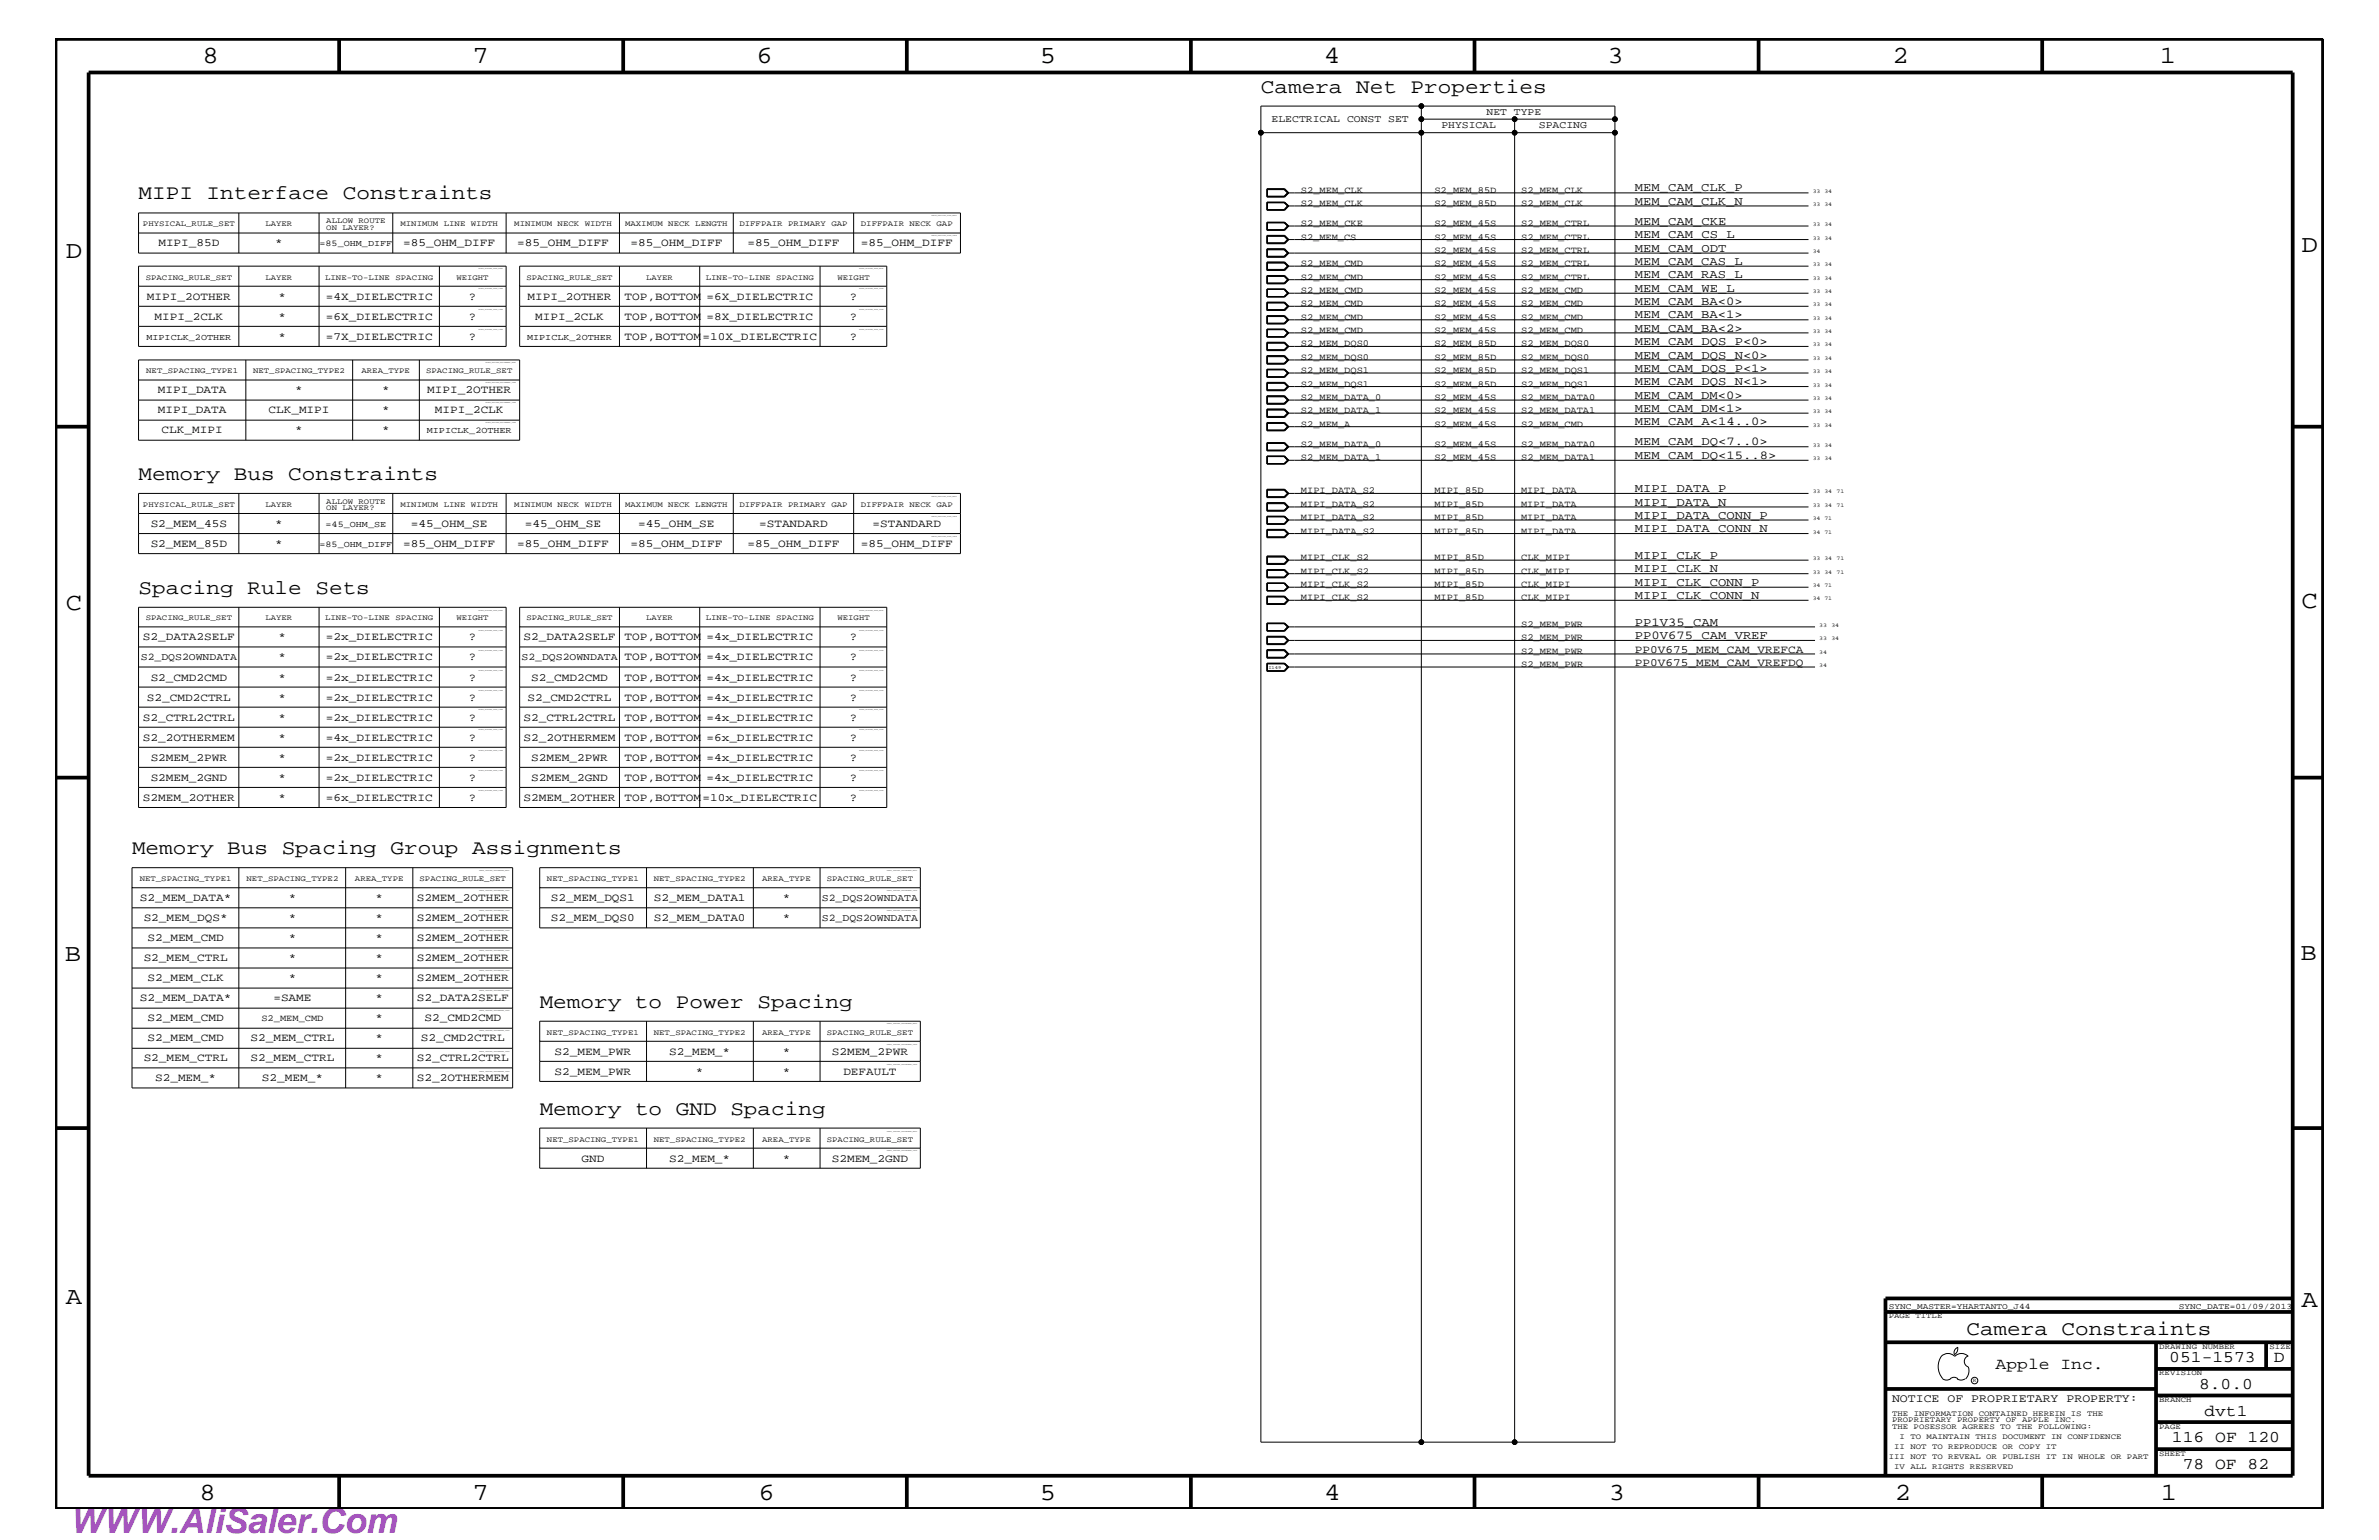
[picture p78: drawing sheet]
<svg xmlns="http://www.w3.org/2000/svg" width="432mm" height="279mm" viewBox="0 0 432 279" stroke-linecap="round" stroke-linejoin="round" font-family="sans-serif">
<defs><g id="words">
<text font-size="6.3" fill="#bd42e3" x="12.7" y="278.1">WWW.AliSaler.Com</text>
<g font-size="4.5">
<text x="36.7" y="11.5">8</text>
<text x="85.8" y="11.5">7</text>
<text x="137.3" y="11.5">6</text>
<text x="188.7" y="11.5">5</text>
<text x="240.3" y="11.5">4</text>
<text x="291.8" y="11.5">3</text>
<text x="343.5" y="11.5">2</text>
<text x="392" y="11.5">1</text>
<text x="11.9" y="46.8">D</text>
<text x="417.7" y="45.7">D</text>
<text x="11.9" y="110.6">C</text>
<text x="417.7" y="110.4">C</text>
<text x="11.8" y="174.3">B</text>
<text x="417.6" y="174.2">B</text>
<text x="11.9" y="236.7">A</text>
<text x="417.7" y="237.1">A</text>
<text x="36.2" y="272.1">8</text>
<text x="85.8" y="272.1">7</text>
<text x="137.7" y="272.1">6</text>
<text x="188.7" y="272.1">5</text>
<text x="240.4" y="272.1">4</text>
<text x="292" y="272.1">3</text>
<text x="343.9" y="272.1">2</text>
<text x="392.2" y="272.1">1</text>
</g>
<g font-size="3.7">
<text x="228.9" y="16.8">Camera Net Properties</text>
<text x="25.1" y="36.2">MIPI Interface Constraints</text>
<text x="25.1" y="87.1">Memory Bus Constraints</text>
<text x="25.1" y="107.7">Spacing Rule Sets</text>
<text x="24" y="155">Memory Bus Spacing Group Assignments</text>
<text x="98" y="182.9">Memory to Power Spacing</text>
<text x="98" y="202.3">Memory to GND Spacing</text>
<text x="356.9" y="242.3">Camera Constraints</text>
</g>
<g font-size="3">
<text x="362.2" y="248.4">Apple Inc.</text>
<text x="393.7" y="247.1">051-1573</text>
<text x="399.2" y="252">8.0.0</text>
<text x="412.7" y="247.1">D</text>
<text x="400.1" y="256.8">dvt1</text>
<text x="394.2" y="261.6">116 OF 120</text>
<text x="396.2" y="266.6">78 OF 82</text>
</g>
<g font-size="2.2">
<text x="296.8" y="34.7">MEM_CAM_CLK_P</text>
<text x="296.8" y="37.2">MEM_CAM_CLK_N</text>
<text x="296.8" y="40.8">MEM_CAM_CKE</text>
<text x="296.8" y="43.2">MEM_CAM_CS_L</text>
<text x="296.8" y="45.7">MEM_CAM_ODT</text>
<text x="296.8" y="52.9">MEM_CAM_WE_L</text>
<text x="296.8" y="50.5">MEM_CAM_RAS_L</text>
<text x="296.8" y="48">MEM_CAM_CAS_L</text>
<text x="296.8" y="55.3">MEM_CAM_BA&lt;0&gt;</text>
<text x="296.8" y="57.8">MEM_CAM_BA&lt;1&gt;</text>
<text x="296.8" y="60.2">MEM_CAM_BA&lt;2&gt;</text>
<text x="296.8" y="62.6">MEM_CAM_DQS_P&lt;0&gt;</text>
<text x="296.8" y="65.1">MEM_CAM_DQS_N&lt;0&gt;</text>
<text x="296.8" y="67.5">MEM_CAM_DQS_P&lt;1&gt;</text>
<text x="296.8" y="69.9">MEM_CAM_DQS_N&lt;1&gt;</text>
<text x="296.8" y="72.3">MEM_CAM_DM&lt;0&gt;</text>
<text x="296.8" y="74.7">MEM_CAM_DM&lt;1&gt;</text>
<text x="296.8" y="77.2">MEM_CAM_A&lt;14..0&gt;</text>
<text x="296.8" y="80.8">MEM_CAM_DQ&lt;7..0&gt;</text>
<text x="296.8" y="83.3">MEM_CAM_DQ&lt;15..8&gt;</text>
<text x="296.8" y="89.3">MIPI_DATA_P</text>
<text x="296.8" y="94.2">MIPI_DATA_CONN_P</text>
<text x="296.8" y="91.7">MIPI_DATA_N</text>
<text x="296.8" y="101.4">MIPI_CLK_P</text>
<text x="296.8" y="96.5">MIPI_DATA_CONN_N</text>
<text x="296.8" y="103.8">MIPI_CLK_N</text>
<text x="296.8" y="106.3">MIPI_CLK_CONN_P</text>
<text x="296.8" y="108.7">MIPI_CLK_CONN_N</text>
<text x="296.8" y="113.6">PP1V35_CAM</text>
<text x="296.8" y="115.9">PP0V675_CAM_VREF</text>
</g>
<text font-size="2.1" x="343.4" y="254.4">NOTICE OF PROPRIETARY PROPERTY:</text>
<g font-size="2">
<text x="28.7" y="44.6">MIPI_85D</text>
<text x="50" y="44.6">*</text>
<text x="73.2" y="44.6">=85_OHM_DIFF</text>
<text x="93.9" y="44.6">=85_OHM_DIFF</text>
<text x="114.4" y="44.6">=85_OHM_DIFF</text>
<text x="135.7" y="44.6">=85_OHM_DIFF</text>
<text x="156.3" y="44.6">=85_OHM_DIFF</text>
<text x="26.7" y="54.4">MIPI_2OTHER</text>
<text x="28.1" y="58">MIPI_2CLK</text>
<text x="50.5" y="54.4">*</text>
<text x="50.5" y="58">*</text>
<text x="59.1" y="54.4">=4X_DIELECTRIC</text>
<text x="59.1" y="58">=6X_DIELECTRIC</text>
<text x="85.1" y="54.4">?</text>
<text x="85.1" y="58">?</text>
<text x="95.8" y="54.4">MIPI_2OTHER</text>
<text x="97.2" y="58">MIPI_2CLK</text>
<text x="113.4" y="58">TOP,BOTTOM</text>
<text x="113.4" y="54.4">TOP,BOTTOM</text>
<text x="128.2" y="58">=8X_DIELECTRIC</text>
<text x="128.2" y="54.4">=6X_DIELECTRIC</text>
<text x="154.3" y="58">?</text>
<text x="154.3" y="54.4">?</text>
<text x="50.5" y="61.7">*</text>
<text x="59.1" y="61.7">=7X_DIELECTRIC</text>
<text x="85.1" y="61.7">?</text>
<text x="113.4" y="61.7">TOP,BOTTOM</text>
<text x="127.5" y="61.7">=10X_DIELECTRIC</text>
<text x="154.3" y="61.7">?</text>
<text x="28.7" y="71.3">MIPI_DATA</text>
<text x="53.6" y="71.3">*</text>
<text x="69.3" y="71.3">*</text>
<text x="77.6" y="71.3">MIPI_2OTHER</text>
<text x="28.7" y="75">MIPI_DATA</text>
<text x="48.7" y="75">CLK_MIPI</text>
<text x="69.3" y="75">*</text>
<text x="79" y="75">MIPI_2CLK</text>
<text x="29.3" y="78.6">CLK_MIPI</text>
<text x="53.6" y="78.6">*</text>
<text x="69.3" y="78.6">*</text>
<text x="27.3" y="95.6">S2_MEM_45S</text>
<text x="50" y="95.6">*</text>
<text x="74.6" y="95.6">=45_OHM_SE</text>
<text x="95.2" y="95.6">=45_OHM_SE</text>
<text x="115.8" y="95.6">=45_OHM_SE</text>
<text x="137.8" y="95.6">=STANDARD</text>
<text x="158.4" y="95.6">=STANDARD</text>
<text x="27.3" y="99.3">S2_MEM_85D</text>
<text x="50" y="99.3">*</text>
<text x="73.2" y="99.3">=85_OHM_DIFF</text>
<text x="93.9" y="99.3">=85_OHM_DIFF</text>
<text x="114.4" y="99.3">=85_OHM_DIFF</text>
<text x="135.7" y="99.3">=85_OHM_DIFF</text>
<text x="156.3" y="99.3">=85_OHM_DIFF</text>
<text x="26" y="116.2">S2_DATA2SELF</text>
<text x="50.5" y="119.8">*</text>
<text x="50.5" y="116.2">*</text>
<text x="59.1" y="119.8">=2x_DIELECTRIC</text>
<text x="59.1" y="116.2">=2x_DIELECTRIC</text>
<text x="85.1" y="119.8">?</text>
<text x="85.1" y="116.2">?</text>
<text x="95" y="116.2">S2_DATA2SELF</text>
<text x="113.4" y="116.2">TOP,BOTTOM</text>
<text x="113.4" y="119.8">TOP,BOTTOM</text>
<text x="128.2" y="116.2">=4x_DIELECTRIC</text>
<text x="128.2" y="119.8">=4x_DIELECTRIC</text>
<text x="154.3" y="116.2">?</text>
<text x="154.3" y="119.8">?</text>
<text x="296.8" y="118.4">PP0V675_MEM_CAM_VREFCA</text>
<text x="27.3" y="123.5">S2_CMD2CMD</text>
<text x="50.5" y="123.5">*</text>
<text x="59.1" y="123.5">=2x_DIELECTRIC</text>
<text x="85.1" y="123.5">?</text>
<text x="96.4" y="123.5">S2_CMD2CMD</text>
<text x="113.4" y="123.5">TOP,BOTTOM</text>
<text x="128.2" y="123.5">=4x_DIELECTRIC</text>
<text x="154.3" y="123.5">?</text>
<text x="296.8" y="120.8">PP0V675_MEM_CAM_VREFDQ</text>
<text x="26" y="130.8">S2_CTRL2CTRL</text>
<text x="26.7" y="127.1">S2_CMD2CTRL</text>
<text x="50.5" y="127.1">*</text>
<text x="50.5" y="130.8">*</text>
<text x="59.1" y="127.1">=2x_DIELECTRIC</text>
<text x="59.1" y="130.8">=2x_DIELECTRIC</text>
<text x="85.1" y="127.1">?</text>
<text x="85.1" y="130.8">?</text>
<text x="95" y="130.8">S2_CTRL2CTRL</text>
<text x="95.8" y="127.1">S2_CMD2CTRL</text>
<text x="113.4" y="127.1">TOP,BOTTOM</text>
<text x="113.4" y="130.8">TOP,BOTTOM</text>
<text x="128.2" y="127.1">=4x_DIELECTRIC</text>
<text x="128.2" y="130.8">=4x_DIELECTRIC</text>
<text x="154.3" y="127.1">?</text>
<text x="154.3" y="130.8">?</text>
<text x="26" y="134.4">S2_2OTHERMEM</text>
<text x="50.5" y="134.4">*</text>
<text x="59.1" y="134.4">=4x_DIELECTRIC</text>
<text x="85.1" y="134.4">?</text>
<text x="95" y="134.4">S2_2OTHERMEM</text>
<text x="113.4" y="134.4">TOP,BOTTOM</text>
<text x="128.2" y="134.4">=6x_DIELECTRIC</text>
<text x="154.3" y="134.4">?</text>
<text x="27.3" y="138">S2MEM_2PWR</text>
<text x="27.3" y="141.7">S2MEM_2GND</text>
<text x="50.5" y="138">*</text>
<text x="50.5" y="141.7">*</text>
<text x="59.1" y="138">=2x_DIELECTRIC</text>
<text x="59.1" y="141.7">=2x_DIELECTRIC</text>
<text x="85.1" y="138">?</text>
<text x="85.1" y="141.7">?</text>
<text x="96.4" y="138">S2MEM_2PWR</text>
<text x="96.4" y="141.7">S2MEM_2GND</text>
<text x="113.4" y="138">TOP,BOTTOM</text>
<text x="113.4" y="141.7">TOP,BOTTOM</text>
<text x="128.2" y="138">=4x_DIELECTRIC</text>
<text x="128.2" y="141.7">=4x_DIELECTRIC</text>
<text x="154.3" y="138">?</text>
<text x="154.3" y="141.7">?</text>
<text x="26" y="145.3">S2MEM_2OTHER</text>
<text x="50.5" y="145.3">*</text>
<text x="59.1" y="145.3">=6x_DIELECTRIC</text>
<text x="85.1" y="145.3">?</text>
<text x="95" y="145.3">S2MEM_2OTHER</text>
<text x="113.4" y="145.3">TOP,BOTTOM=10x_DIELECTRIC</text>
<text x="154.3" y="145.3">?</text>
<text x="25.4" y="163.5">S2_MEM_DATA*</text>
<text x="26.1" y="167.1">S2_MEM_DQS*</text>
<text x="52.4" y="167.1">*</text>
<text x="52.4" y="163.5">*</text>
<text x="68.2" y="167.1">*</text>
<text x="68.2" y="163.5">*</text>
<text x="75.6" y="167.1">S2MEM_2OTHER</text>
<text x="75.6" y="163.5">S2MEM_2OTHER</text>
<text x="100" y="167.1">S2_MEM_DQS0</text>
<text x="100" y="163.5">S2_MEM_DQS1</text>
<text x="118.7" y="167.1">S2_MEM_DATA0</text>
<text x="118.7" y="163.5">S2_MEM_DATA1</text>
<text x="142.1" y="167.1">*</text>
<text x="142.1" y="163.5">*</text>
<text x="26.8" y="170.7">S2_MEM_CMD</text>
<text x="52.4" y="170.7">*</text>
<text x="68.2" y="170.7">*</text>
<text x="75.6" y="170.7">S2MEM_2OTHER</text>
<text x="26.1" y="174.4">S2_MEM_CTRL</text>
<text x="26.8" y="178">S2_MEM_CLK</text>
<text x="52.4" y="174.4">*</text>
<text x="52.4" y="178">*</text>
<text x="68.2" y="174.4">*</text>
<text x="68.2" y="178">*</text>
<text x="75.6" y="174.4">S2MEM_2OTHER</text>
<text x="75.6" y="178">S2MEM_2OTHER</text>
<text x="25.4" y="181.6">S2_MEM_DATA*</text>
<text x="26.8" y="185.3">S2_MEM_CMD</text>
<text x="49.6" y="181.6">=SAME</text>
<text x="68.2" y="181.6">*</text>
<text x="68.2" y="185.3">*</text>
<text x="75.6" y="181.6">S2_DATA2SELF</text>
<text x="77" y="185.3">S2_CMD2CMD</text>
<text x="26.8" y="188.9">S2_MEM_CMD</text>
<text x="45.5" y="188.9">S2_MEM_CTRL</text>
<text x="68.2" y="188.9">*</text>
<text x="76.4" y="188.9">S2_CMD2CTRL</text>
<text x="100.7" y="191.4">S2_MEM_PWR</text>
<text x="121.5" y="191.4">S2_MEM_*</text>
<text x="142.1" y="191.4">*</text>
<text x="151" y="191.4">S2MEM_2PWR</text>
<text x="26.1" y="192.6">S2_MEM_CTRL</text>
<text x="28.2" y="196.2">S2_MEM_*</text>
<text x="45.5" y="192.6">S2_MEM_CTRL</text>
<text x="47.5" y="196.2">S2_MEM_*</text>
<text x="68.2" y="192.6">*</text>
<text x="68.2" y="196.2">*</text>
<text x="75.6" y="192.6">S2_CTRL2CTRL</text>
<text x="75.6" y="196.2">S2_2OTHERMEM</text>
<text x="100.7" y="195">S2_MEM_PWR</text>
<text x="126.3" y="195">*</text>
<text x="142.1" y="195">*</text>
<text x="153.1" y="195">DEFAULT</text>
<text x="105.5" y="210.8">GND</text>
<text x="121.5" y="210.8">S2_MEM_*</text>
<text x="142.1" y="210.8">*</text>
<text x="151" y="210.8">S2MEM_2GND</text>
</g>
<g font-size="1.9">
<text x="230.8" y="22.1">ELECTRICAL CONST SET</text>
<text x="261.6" y="23.3">PHYSICAL</text>
<text x="269.8" y="20.9">NET TYPE</text>
<text x="279.3" y="23.3">SPACING</text>
<text x="25.6" y="119.8">S2_DQS2OWNDATA</text>
<text x="94.7" y="119.8">S2_DQS2OWNDATA</text>
<text x="149.2" y="167.1">S2_DQS2OWNDATA</text>
<text x="149.2" y="163.5">S2_DQS2OWNDATA</text>
</g>
<g font-size="1.7">
<text x="236.1" y="35">S2_MEM_CLK</text>
<text x="260.3" y="35">S2_MEM_85D</text>
<text x="276.1" y="35">S2_MEM_CLK</text>
<text x="236.1" y="41">S2_MEM_CKE</text>
<text x="236.1" y="37.4">S2_MEM_CLK</text>
<text x="260.3" y="37.4">S2_MEM_85D</text>
<text x="260.3" y="41">S2_MEM_45S</text>
<text x="276.1" y="37.4">S2_MEM_CLK</text>
<text x="276.1" y="41">S2_MEM_CTRL</text>
<text x="236.1" y="43.5">S2_MEM_CS</text>
<text x="260.3" y="43.5">S2_MEM_45S</text>
<text x="260.3" y="45.9">S2_MEM_45S</text>
<text x="276.1" y="43.5">S2_MEM_CTRL</text>
<text x="276.1" y="45.9">S2_MEM_CTRL</text>
<text x="236.1" y="53.2">S2_MEM_CMD</text>
<text x="236.1" y="50.7">S2_MEM_CMD</text>
<text x="236.1" y="48.3">S2_MEM_CMD</text>
<text x="260.3" y="53.2">S2_MEM_45S</text>
<text x="260.3" y="50.7">S2_MEM_45S</text>
<text x="260.3" y="48.3">S2_MEM_45S</text>
<text x="276.1" y="53.2">S2_MEM_CMD</text>
<text x="276.1" y="50.7">S2_MEM_CTRL</text>
<text x="276.1" y="48.3">S2_MEM_CTRL</text>
<text x="236.1" y="55.6">S2_MEM_CMD</text>
<text x="236.1" y="58">S2_MEM_CMD</text>
<text x="260.3" y="55.6">S2_MEM_45S</text>
<text x="260.3" y="58">S2_MEM_45S</text>
<text x="276.1" y="55.6">S2_MEM_CMD</text>
<text x="276.1" y="58">S2_MEM_CMD</text>
<text x="236.1" y="60.4">S2_MEM_CMD</text>
<text x="236.1" y="62.9">S2_MEM_DQS0</text>
<text x="236.1" y="65.3">S2_MEM_DQS0</text>
<text x="260.3" y="60.4">S2_MEM_45S</text>
<text x="260.3" y="62.9">S2_MEM_85D</text>
<text x="260.3" y="65.3">S2_MEM_85D</text>
<text x="276.1" y="60.4">S2_MEM_CMD</text>
<text x="276.1" y="65.3">S2_MEM_DQS0</text>
<text x="276.1" y="62.9">S2_MEM_DQS0</text>
<text x="236.1" y="67.7">S2_MEM_DQS1</text>
<text x="236.1" y="70.1">S2_MEM_DQS1</text>
<text x="260.3" y="67.7">S2_MEM_85D</text>
<text x="260.3" y="70.1">S2_MEM_85D</text>
<text x="276.1" y="67.7">S2_MEM_DQS1</text>
<text x="276.1" y="70.1">S2_MEM_DQS1</text>
<text x="236.1" y="72.6">S2_MEM_DATA_0</text>
<text x="236.1" y="75">S2_MEM_DATA_1</text>
<text x="236.1" y="77.4">S2_MEM_A</text>
<text x="260.3" y="77.4">S2_MEM_45S</text>
<text x="260.3" y="72.6">S2_MEM_45S</text>
<text x="260.3" y="75">S2_MEM_45S</text>
<text x="276.1" y="72.6">S2_MEM_DATA0</text>
<text x="276.1" y="75">S2_MEM_DATA1</text>
<text x="276.1" y="77.4">S2_MEM_CMD</text>
<text x="236.1" y="81.1">S2_MEM_DATA_0</text>
<text x="236.1" y="83.5">S2_MEM_DATA_1</text>
<text x="260.3" y="81.1">S2_MEM_45S</text>
<text x="260.3" y="83.5">S2_MEM_45S</text>
<text x="276.1" y="81.1">S2_MEM_DATA0</text>
<text x="276.1" y="83.5">S2_MEM_DATA1</text>
<text x="236.1" y="89.5">MIPI_DATA_S2</text>
<text x="260.3" y="89.5">MIPI_85D</text>
<text x="276.1" y="89.5">MIPI_DATA</text>
<text x="236.1" y="94.3">MIPI_DATA_S2</text>
<text x="236.1" y="92">MIPI_DATA_S2</text>
<text x="260.3" y="92">MIPI_85D</text>
<text x="260.3" y="94.3">MIPI_85D</text>
<text x="276.1" y="94.3">MIPI_DATA</text>
<text x="276.1" y="92">MIPI_DATA</text>
<text x="236.1" y="101.6">MIPI_CLK_S2</text>
<text x="236.1" y="96.8">MIPI_DATA_S2</text>
<text x="260.3" y="96.8">MIPI_85D</text>
<text x="260.4" y="101.6">MIPI_85D</text>
<text x="276.1" y="101.6">CLK_MIPI</text>
<text x="276.1" y="96.8">MIPI_DATA</text>
<text x="236.1" y="104.1">MIPI_CLK_S2</text>
<text x="236.1" y="106.5">MIPI_CLK_S2</text>
<text x="260.4" y="104.1">MIPI_85D</text>
<text x="260.4" y="106.5">MIPI_85D</text>
<text x="276.1" y="104.1">CLK_MIPI</text>
<text x="276.1" y="106.5">CLK_MIPI</text>
<text x="236.1" y="108.9">MIPI_CLK_S2</text>
<text x="260.4" y="108.9">MIPI_85D</text>
<text x="276.1" y="108.9">CLK_MIPI</text>
<text x="276.1" y="113.7">S2_MEM_PWR</text>
<text x="276.1" y="116.2">S2_MEM_PWR</text>
<text x="276.1" y="118.6">S2_MEM_PWR</text>
<text x="276.1" y="121">S2_MEM_PWR</text>
<text x="47.5" y="185.3">S2_MEM_CMD</text>
</g>
<g font-size="1.6">
<text x="58" y="44.6">=85_OHM_DIFF</text>
<text x="26.6" y="61.7">MIPICLK_2OTHER</text>
<text x="95.7" y="61.7">MIPICLK_2OTHER</text>
<text x="77.5" y="78.6">MIPICLK_2OTHER</text>
<text x="59.1" y="95.6">=45_OHM_SE</text>
<text x="58" y="99.3">=85_OHM_DIFF</text>
</g>
<g font-size="1.5">
<text x="342.8" y="237.4">SYNC_MASTER=YHARTANTO_J44</text>
<text x="395.5" y="237.4">SYNC_DATE=01/09/2013</text>
</g>
<g font-size="1.4">
<text x="25.9" y="41">PHYSICAL_RULE_SET</text>
<text x="48.2" y="41">LAYER</text>
<text x="59.2" y="40.4">ALLOW ROUTE</text>
<text x="59.2" y="41.7">ON LAYER?</text>
<text x="72.7" y="41">MINIMUM LINE WIDTH</text>
<text x="93.3" y="41">MINIMUM NECK WIDTH</text>
<text x="113.5" y="41">MAXIMUM NECK LENGTH</text>
<text x="134.2" y="41">DIFFPAIR PRIMARY GAP</text>
<text x="156.3" y="41">DIFFPAIR NECK GAP</text>
<text x="26.5" y="50.7">SPACING_RULE_SET</text>
<text x="48.2" y="50.7">LAYER</text>
<text x="59" y="50.7">LINE-TO-LINE SPACING</text>
<text x="82.8" y="50.7">WEIGHT</text>
<text x="95.5" y="50.7">SPACING_RULE_SET</text>
<text x="117.3" y="50.7">LAYER</text>
<text x="128.1" y="50.7">LINE-TO-LINE SPACING</text>
<text x="152" y="50.7">WEIGHT</text>
<text x="26.5" y="67.7">NET_SPACING_TYPE1</text>
<text x="45.9" y="67.7">NET_SPACING_TYPE2</text>
<text x="65.6" y="67.7">AREA_TYPE</text>
<text x="77.3" y="67.7">SPACING_RULE_SET</text>
<text x="25.9" y="92">PHYSICAL_RULE_SET</text>
<text x="48.2" y="92">LAYER</text>
<text x="59.2" y="91.4">ALLOW ROUTE</text>
<text x="59.2" y="92.6">ON LAYER?</text>
<text x="72.7" y="92">MINIMUM LINE WIDTH</text>
<text x="93.3" y="92">MINIMUM NECK WIDTH</text>
<text x="113.5" y="92">MAXIMUM NECK LENGTH</text>
<text x="134.2" y="92">DIFFPAIR PRIMARY GAP</text>
<text x="156.3" y="92">DIFFPAIR NECK GAP</text>
<text x="26.5" y="112.6">SPACING_RULE_SET</text>
<text x="48.2" y="112.6">LAYER</text>
<text x="59" y="112.6">LINE-TO-LINE SPACING</text>
<text x="82.8" y="112.6">WEIGHT</text>
<text x="95.5" y="112.6">SPACING_RULE_SET</text>
<text x="117.3" y="112.6">LAYER</text>
<text x="128.1" y="112.6">LINE-TO-LINE SPACING</text>
<text x="152" y="112.6">WEIGHT</text>
<text x="25.4" y="159.9">NET_SPACING_TYPE1</text>
<text x="44.7" y="159.9">NET_SPACING_TYPE2</text>
<text x="64.4" y="159.9">AREA_TYPE</text>
<text x="76.2" y="159.9">SPACING_RULE_SET</text>
<text x="99.3" y="159.9">NET_SPACING_TYPE1</text>
<text x="118.7" y="159.9">NET_SPACING_TYPE2</text>
<text x="138.3" y="159.9">AREA_TYPE</text>
<text x="150.1" y="159.9">SPACING_RULE_SET</text>
<text x="99.3" y="187.7">NET_SPACING_TYPE1</text>
<text x="118.7" y="187.7">NET_SPACING_TYPE2</text>
<text x="138.3" y="187.7">AREA_TYPE</text>
<text x="150.1" y="187.7">SPACING_RULE_SET</text>
<text x="99.3" y="207.1">NET_SPACING_TYPE1</text>
<text x="118.7" y="207.1">NET_SPACING_TYPE2</text>
<text x="138.3" y="207.1">AREA_TYPE</text>
<text x="150.1" y="207.1">SPACING_RULE_SET</text>
<text x="342.8" y="239.2">PAGE TITLE</text>
<text x="391.9" y="244.7">DRAWING NUMBER</text>
<text x="411.9" y="244.7">SIZE</text>
<text x="391.9" y="249.5">REVISION</text>
<text x="343.4" y="256.8">THE INFORMATION CONTAINED HEREIN IS THE</text>
<text x="391.9" y="254.4">BRANCH</text>
<text x="343.4" y="258">PROPRIETARY PROPERTY OF APPLE INC.</text>
<text x="343.4" y="259.3">THE POSESSOR AGREES TO THE FOLLOWING:</text>
<text x="343.8" y="262.9">II NOT TO REPRODUCE OR COPY IT</text>
<text x="344.8" y="261.1">I TO MAINTAIN THIS DOCUMENT IN CONFIDENCE</text>
<text x="391.9" y="259.3">PAGE</text>
<text x="342.8" y="264.7">III NOT TO REVEAL OR PUBLISH IT IN WHOLE OR PART</text>
<text x="343.8" y="266.6">IV ALL RIGHTS RESERVED</text>
<text x="391.9" y="264.1">SHEET</text>
</g>
<g font-size="1">
<text x="329" y="35">33 34</text>
<text x="329" y="37.4">33 34</text>
<text x="329" y="41">33 34</text>
<text x="329" y="43.5">33 34</text>
<text x="329" y="45.9">34</text>
<text x="329" y="53.2">33 34</text>
<text x="329" y="50.7">33 34</text>
<text x="329" y="48.3">33 34</text>
<text x="329" y="55.6">33 34</text>
<text x="329" y="58">33 34</text>
<text x="329" y="60.4">33 34</text>
<text x="329" y="62.9">33 34</text>
<text x="329" y="65.3">33 34</text>
<text x="329" y="67.7">33 34</text>
<text x="329" y="70.1">33 34</text>
<text x="329" y="72.6">33 34</text>
<text x="329" y="75">33 34</text>
<text x="329" y="77.4">33 34</text>
<text x="329" y="81.1">33 34</text>
<text x="329" y="83.5">33 34</text>
<text x="329" y="89.5">33 34</text>
<text x="333.3" y="89.5">71</text>
<text x="329" y="94.3">34 71</text>
<text x="329" y="92">33 34</text>
<text x="333.3" y="92">71</text>
<text x="329" y="101.6">33 34</text>
<text x="329" y="96.8">34 71</text>
<text x="333.3" y="101.6">71</text>
<text x="329" y="104.1">33 34</text>
<text x="329" y="106.5">34 71</text>
<text x="333.3" y="104.1">71</text>
<text x="329" y="108.9">34 71</text>
<text x="330.2" y="113.7">33</text>
<text x="332.4" y="113.7">34</text>
<text x="330.2" y="116.2">33</text>
<text x="330.2" y="118.6">34</text>
<text x="332.4" y="116.2">34</text>
<text x="330.2" y="121">34</text>
<text x="358.1" y="250.7">R</text>
</g>
<text font-size=".8" x="230.2" y="121.4">I149</text>
<g font-size=".3">
<text x="169.1" y="39.2">TABLE_PHYSICAL_RULE_HEAD</text>
<text x="169.1" y="42.9">TABLE_PHYSICAL_RULE_ITEM</text>
<text x="86.9" y="48.9">TABLE_SPACING_RULE_HEAD</text>
<text x="86.9" y="52.5">TABLE_SPACING_RULE_ITEM</text>
<text x="156" y="48.9">TABLE_SPACING_RULE_HEAD</text>
<text x="156" y="52.5">TABLE_SPACING_RULE_ITEM</text>
<text x="86.9" y="56.2">TABLE_SPACING_RULE_ITEM</text>
<text x="86.9" y="59.8">TABLE_SPACING_RULE_ITEM</text>
<text x="156" y="59.8">TABLE_SPACING_RULE_ITEM</text>
<text x="156" y="56.2">TABLE_SPACING_RULE_ITEM</text>
<text x="88.1" y="65.9">TABLE_SPACING_ASSIGNMENT_HEAD</text>
<text x="88.1" y="69.5">TABLE_SPACING_ASSIGNMENT_ITEM</text>
<text x="88.1" y="73.2">TABLE_SPACING_ASSIGNMENT_ITEM</text>
<text x="88.1" y="76.8">TABLE_SPACING_ASSIGNMENT_ITEM</text>
<text x="169.1" y="90.1">TABLE_PHYSICAL_RULE_HEAD</text>
<text x="169.1" y="93.8">TABLE_PHYSICAL_RULE_ITEM</text>
<text x="169.1" y="97.4">TABLE_PHYSICAL_RULE_ITEM</text>
<text x="86.9" y="110.8">TABLE_SPACING_RULE_HEAD</text>
<text x="156" y="110.8">TABLE_SPACING_RULE_HEAD</text>
<text x="86.9" y="118.1">TABLE_SPACING_RULE_ITEM</text>
<text x="86.9" y="114.4">TABLE_SPACING_RULE_ITEM</text>
<text x="156" y="114.4">TABLE_SPACING_RULE_ITEM</text>
<text x="156" y="118.1">TABLE_SPACING_RULE_ITEM</text>
<text x="86.9" y="125.3">TABLE_SPACING_RULE_ITEM</text>
<text x="86.9" y="121.7">TABLE_SPACING_RULE_ITEM</text>
<text x="156" y="125.3">TABLE_SPACING_RULE_ITEM</text>
<text x="156" y="121.7">TABLE_SPACING_RULE_ITEM</text>
<text x="86.9" y="128.9">TABLE_SPACING_RULE_ITEM</text>
<text x="156" y="128.9">TABLE_SPACING_RULE_ITEM</text>
<text x="86.9" y="132.5">TABLE_SPACING_RULE_ITEM</text>
<text x="86.9" y="136.2">TABLE_SPACING_RULE_ITEM</text>
<text x="156" y="132.5">TABLE_SPACING_RULE_ITEM</text>
<text x="156" y="136.2">TABLE_SPACING_RULE_ITEM</text>
<text x="86.9" y="139.8">TABLE_SPACING_RULE_ITEM</text>
<text x="86.9" y="143.5">TABLE_SPACING_RULE_ITEM</text>
<text x="156" y="143.5">TABLE_SPACING_RULE_ITEM</text>
<text x="156" y="139.8">TABLE_SPACING_RULE_ITEM</text>
<text x="87" y="161.7">TABLE_SPACING_ASSIGNMENT_ITEM</text>
<text x="87" y="158">TABLE_SPACING_ASSIGNMENT_HEAD</text>
<text x="161" y="161.7">TABLE_SPACING_ASSIGNMENT_ITEM</text>
<text x="161" y="158">TABLE_SPACING_ASSIGNMENT_HEAD</text>
<text x="87" y="165.3">TABLE_SPACING_ASSIGNMENT_ITEM</text>
<text x="161" y="165.3">TABLE_SPACING_ASSIGNMENT_ITEM</text>
<text x="87" y="168.9">TABLE_SPACING_ASSIGNMENT_ITEM</text>
<text x="87" y="172.6">TABLE_SPACING_ASSIGNMENT_ITEM</text>
<text x="87" y="179.9">TABLE_SPACING_ASSIGNMENT_ITEM</text>
<text x="87" y="176.2">TABLE_SPACING_ASSIGNMENT_ITEM</text>
<text x="87" y="183.5">TABLE_SPACING_ASSIGNMENT_ITEM</text>
<text x="161" y="185.9">TABLE_SPACING_ASSIGNMENT_HEAD</text>
<text x="87" y="187.1">TABLE_SPACING_ASSIGNMENT_ITEM</text>
<text x="87" y="190.8">TABLE_SPACING_ASSIGNMENT_ITEM</text>
<text x="161" y="189.5">TABLE_SPACING_ASSIGNMENT_ITEM</text>
<text x="87" y="194.4">TABLE_SPACING_ASSIGNMENT_ITEM</text>
<text x="161" y="193.2">TABLE_SPACING_ASSIGNMENT_ITEM</text>
<text x="161" y="208.9">TABLE_SPACING_ASSIGNMENT_ITEM</text>
<text x="161" y="205.3">TABLE_SPACING_ASSIGNMENT_HEAD</text>
</g>
</g></defs>
<g fill="none" stroke="#000" stroke-width=".18">
<path d="M258 19.2v242.4M25.1 38.6h149.2v7.3h-149.2zM43.3 38.6v7.3M57.9 38.6v7.3M71.3 38.6v7.3M91.9 38.6v7.3M112.4 38.6v7.3M133.1 38.6v7.3M154.9 38.6v7.3M228.9 24.1v237.5h64.2v-242.4h-64.2v4.9h64.2M230 34.2h3.2l.7 .8-.7 .8h-3.2zM230 34.3h3.2l.6 .7-.6 .7h-3.2"/>
<path d="M230 34.3v1.4M230 34.4h3.1l.6 .6M233.1 36.8l.7 .6-.7 .6M233.1 34.3l.7 .7-.7 .7M233.1 36.8l.6 .6M233.1 36.8h-3.1v1.2h3.1M233.2 36.7l.7 .7-.7 .7M233.2 36.7l.6 .7-.6 .7M233.2 36.7h-3.2v1.4h3.2M233.7 37.4h94.6M233.7 35h94.6M233.7 37.4l-.6 .6"/>
<path d="M233.7 35l-.6 .6h-3.1M258 21.6h35.1M274.9 21.6v240M25.1 55.6h66.8M25.1 59.2h66.8M25.1 42.3h149.2M43.3 48.3v14.6M57.9 48.3v14.6M79.8 48.3v14.6M91.9 51.9h-66.8v-3.6h66.8v14.6h-66.8v-11M94.3 55.6h66.7M94.3 59.2h66.7"/>
<path d="M112.4 48.3v14.6M127 48.3v14.6M148.8 48.3v14.6M161 51.9h-66.7v-3.6h66.7v14.6h-66.7v-11M230 42.7h3.2l.7 .8-.7 .7h-3.2zM230 45.2h3.2l.7 .7-.7 .8h-3.2zM230 47.5h3.2l.7 .8-.7 .8h-3.2zM230 50h3.2l.7 .7-.7 .8h-3.2zM230 54.8h3.2l.7 .8-.7 .7h-3.2zM230 57.3h3.2l.7 .7-.7 .8h-3.2zM230 57.3h3.2l.6 .7-.6 .7h-3.2M230 42.8h3.2l.6 .7-.6 .6h-3.2"/>
<path d="M230 47.6h3.2l.6 .7-.6 .8M230 50.1h3.2l.6 .6-.6 .7h-3.2M230 54.9h3.2l.6 .7-.6 .7M230 42.8v1.3M230 45.2h3.1l.7 .7-.7 .6h-3.1zM230 47.7h3.1l.7 .6-.7 .7h-3.1zM230 50.1v1.3M230 54.9v1.3h3.1l.7-.6-.7-.7M230 57.3v1.4M230 57.4h3.1l.6 .6M230 42.9h3.1l.6 .6M230 45.3h3.1l.6 .6"/>
<path d="M230 50.2h3.1l.6 .5M230 55h3.1l.6 .6M233.1 57.3l.7 .7-.7 .7M233.1 42.8l.7 .7-.7 .6M233.1 50.1l.7 .6-.7 .7M233.1 59.8l.7 .6-.7 .7M233.1 40.4l.7 .6-.7 .7M233.1 52.5l.7 .7-.7 .6M233.1 47.7l.6 .6M233.1 59.8l.6 .6M233.1 40.4l.6 .6M233.1 52.5l.6 .7"/>
<path d="M233.1 40.4h-3.1v1.3h3.1M233.1 52.5h-3.1v1.3h3.1M233.1 59.8h-3.1v1.3h3.1M233.2 59.7l.7 .7-.7 .8M233.2 40.3l.7 .7-.7 .8M233.2 52.4l.7 .8-.7 .7M233.2 45.2l.6 .7-.6 .7h-3.2M233.2 59.7l.6 .7-.6 .8M233.2 40.3l.6 .7-.6 .8M233.2 52.4l.6 .8-.6 .7M233.2 40.3h-3.2v1.5h3.2M233.2 52.4h-3.2v1.5h3.2"/>
<path d="M233.2 59.7h-3.2v1.5h3.2M233.7 58h94.6M233.7 43.5h94.6M233.7 45.9h94.6M233.7 48.3h94.6M233.7 50.7h94.6M233.7 55.6h94.6M233.7 41h94.6M233.7 53.2h94.6M233.7 58l-.6 .6h-3.1M233.7 43.5l-.6 .6h-3.1M233.7 45.9l-.6 .6"/>
<path d="M233.7 48.3l-.6 .6h-3.1M233.7 50.7l-.6 .6h-3.1M233.7 55.6l-.6 .6h-3.1M233.7 41l-.6 .7M233.7 53.2l-.6 .6M25.1 68.9v11h69.2v-14.6h-69.2v3.6h69.2M25.1 72.6h69.2M25.1 76.2h69.2M44.6 65.3v14.6M64 65.3v14.6M76.1 65.3v14.6M230 62.1h3.2l.7 .8-.7 .7h-3.2z"/>
<path d="M230 64.5h3.2l.7 .8-.7 .8h-3.2zM230 69.4h3.2l.7 .7-.7 .8h-3.2zM230 71.8h3.2l.7 .8-.7 .7h-3.2zM230 74.2h3.2l.7 .8-.7 .7h-3.2zM230 76.7h3.2l.7 .7-.7 .8h-3.2zM230 62.2h3.2l.6 .7-.6 .6h-3.2M230 69.5h3.2l.6 .6-.6 .7h-3.2M230 74.3h3.2l.6 .7-.6 .7M230 76.7h3.2l.6 .7-.6 .7h-3.2M230 62.2v1.3M230 69.5v1.3M230 71.9h3.1l.7 .7-.7 .6h-3.1z"/>
<path d="M230 74.4h3.1l.7 .6-.7 .6h-3.1zM230 76.7v1.4M230 62.3h3.1l.6 .6M230 69.5h3.1l.6 .6M230 72h3.1l.6 .6M230 76.8h3.1l.6 .6M230 64.7h3.1l.6 .6M233.1 62.2l.7 .7-.7 .6M233.1 69.5l.7 .6-.7 .7M233.1 67.1l.7 .6-.7 .7M233.1 76.7l.7 .7-.7 .7M233.1 67.1l.6 .6"/>
<path d="M233.1 74.4l.6 .6M233.1 66l.7-.7-.7-.7h-3.1v1.4M233.1 67.1h-3.1v1.3h3.1M233.2 67l.7 .7-.7 .7M233.2 67l.6 .7-.6 .7M233.2 71.8l.6 .8-.6 .7h-3.2M233.2 64.5l.6 .8-.6 .7h-3.2M233.2 67h-3.2v1.4h3.2M233.7 62.9h94.6M233.7 70.1h94.6M233.7 67.7h94.6M233.7 72.6h94.6"/>
<path d="M233.7 75h94.6M233.7 60.4h94.6M233.7 77.4h94.6M233.7 65.3h94.6M233.7 62.9l-.6 .5h-3.1M233.7 70.1l-.6 .6h-3.1M233.7 67.7l-.6 .7M233.7 72.6l-.6 .6M233.7 75l-.6 .6h-3.1M233.7 60.4l-.6 .7M233.7 77.4l-.6 .6h-3.1M233.7 65.3l-.6 .6h-3.1"/>
<path d="M25.1 89.5h149.2v10.9h-149.2zM25.1 96.8h149.2M25.1 93.2h149.2M43.3 89.5v10.9M57.9 89.5v10.9M71.3 89.5v10.9M91.9 89.5v10.9M112.4 89.5v10.9M133.1 89.5v10.9M154.9 89.5v10.9M230 80.3h3.2l.7 .8-.7 .7h-3.2zM230 88.8h3.2l.7 .7-.7 .8h-3.2z"/>
<path d="M230 91.2h3.2l.7 .8-.7 .7h-3.2zM230 96h3.2l.7 .8-.7 .8h-3.2zM230 88.8h3.2l.6 .7-.6 .7h-3.2M230 96.1h3.2l.6 .7-.6 .7h-3.2M230 80.4h3.2l.6 .7-.6 .6h-3.2M230 80.4v1.3M230 88.8v1.4M230 92.7v-1.4h3.1l.7 .7-.7 .7M230 96.1v1.4M230 88.9h3.1l.6 .6M230 91.4h3.1l.6 .6M230 96.2h3.1l.6 .6"/>
<path d="M230 80.5h3.1l.6 .6M233.1 88.8l.7 .7-.7 .7M233.1 93.8l.7 .5-.7 .7M233.1 96.1l.7 .7-.7 .7M233.1 80.4l.7 .7-.7 .6M233.1 82.8l.7 .7-.7 .6M233.1 93.8l.6 .5M233.1 82.8l.6 .7M233.1 82.8h-3.1v1.3h3.1M233.1 93.8h-3.1v1.2h3.1M233.2 93.7l.7 .6-.7 .8M233.2 82.7l.7 .8-.7 .7"/>
<path d="M233.2 91.2l.6 .8-.6 .7h-3.2M233.2 93.7l.6 .6-.6 .8M233.2 82.7l.6 .8-.6 .7M233.2 82.7h-3.2v1.5h3.2M233.2 93.7h-3.2v1.4h3.2M233.7 89.5h94.6M233.7 92h94.6M233.7 94.3h94.6M233.7 96.8h94.6M233.7 81.1h94.6M233.7 83.5h94.6M233.7 89.5l-.6 .6h-3.1"/>
<path d="M233.7 92l-.6 .6h-3.1M233.7 94.3l-.6 .7M233.7 96.8l-.6 .6h-3.1M233.7 81.1l-.6 .5h-3.1M233.7 83.5l-.6 .6M25.1 117.4h66.8M25.1 113.7v32.8h66.8v-36.3h-66.8v3.5h66.8M43.3 110.2v36.3M57.9 110.2v36.3M79.8 110.2v36.3M94.3 117.4h66.7M94.3 113.7v32.8h66.7v-36.3h-66.7v3.5h66.7"/>
<path d="M112.4 110.2v36.3M127 110.2v36.3M148.8 110.2v36.3M230 100.9h3.2l.7 .7-.7 .8h-3.2zM230 103.3h3.2l.7 .8-.7 .7h-3.2zM230 108.1h3.2l.7 .8-.7 .8h-3.2zM230 115.4h3.2l.7 .8-.7 .8h-3.2zM230 117.9h3.2l.7 .7-.7 .8h-3.2zM230 108.2h3.2l.6 .7-.6 .8M230 103.4h3.2l.6 .7-.6 .7h-3.2M230 101h3.2l.6 .6-.6 .8M230 115.5h3.2l.6 .7-.6 .7h-3.2"/>
<path d="M230 101h3.1l.7 .6-.7 .7h-3.1zM230 103.4v1.4M230 108.2v1.4h3.1l.7-.7-.7-.7M230 115.5v1.4M230 108.3h3.1l.6 .6M230 103.5h3.1l.6 .6M230 115.6h3.1l.6 .6M230 118.1h3.1l.6 .5M233.1 105.9l.7 .6-.7 .6M233.1 103.4l.7 .7-.7 .7M233.1 113.1l.7 .6-.7 .7M233.1 115.5l.7 .7-.7 .7"/>
<path d="M233.1 105.9l.6 .6M233.1 101l.6 .6M233.1 113.1l.6 .6M233.1 105.9h-3.1v1.2h3.1M233.1 113.1h-3.1v1.3h3.1M233.1 119.3l.7-.7-.7-.6h-3.1v1.3M233.2 105.8l.7 .7-.7 .7M233.2 113.1l.7 .6-.7 .8M233.2 105.8l.6 .7-.6 .7M233.2 113.1l.6 .6-.6 .8M233.2 117.9l.6 .7-.6 .7h-3.2M233.2 105.8h-3.2v1.4h3.2"/>
<path d="M233.2 113.1h-3.2v1.4h3.2M233.7 108.9h94.6M233.7 106.5h94.6M233.7 104.1h94.6M233.7 101.6h94.6M233.7 113.7h95.7M233.7 116.2h95.7M233.7 118.6h95.7M233.7 108.9l-.6 .6h-3.1M233.7 106.5l-.6 .6M233.7 104.1l-.6 .6h-3.1M233.7 101.6l-.6 .6h-3.1"/>
<path d="M233.7 113.7l-.6 .7M233.7 116.2l-.6 .6h-3.1M233.7 118.6l-.6 .6h-3.1M25.1 121h66.8M25.1 135.6h66.8M25.1 128.3h66.8M25.1 139.2h66.8M25.1 124.7h66.8M25.1 131.9h66.8M94.3 121h66.7M94.3 135.6h66.7M94.3 128.3h66.7"/>
<path d="M94.3 139.2h66.7M94.3 124.7h66.7M94.3 131.9h66.7M233.1 120.4l.7 .6-.7 .7M233.1 120.4l.6 .6M233.1 120.4h-3.1v1.3h3.1M233.2 120.3l.7 .7-.7 .8M233.2 120.3l.6 .7-.6 .8M233.2 120.3h-3.2v1.5h3.2M233.7 121h95.7M233.7 121l-.6 .7M25.1 142.9h66.8"/>
<path d="M43.3 157.4v40M62.7 157.4v40M74.9 157.4v40M94.3 142.9h66.7M117.3 157.4v10.9M136.7 157.4v10.9M148.8 157.4v10.9M24 161.1v36.3h69v-40h-69v3.7h69M24 168.3h69M24 164.7h69M24 172h69M24 175.6h69"/>
<path d="M24 179.3h69M98 161.1v7.2h69v-10.9h-69v3.7h69M98 164.7h69M24 190.2h69M24 182.9h69M24 186.5h69M24 193.7h69M98 188.9v7.3h69v-10.9h-69v3.6h69M98 192.6h69M117.3 185.3v10.9M136.7 185.3v10.9M148.8 185.3v10.9"/>
<path d="M98 208.3v3.6h69v-7.2h-69v3.6h69M117.3 204.7v7.2M136.7 204.7v7.2M148.8 204.7v7.2M352.3 246.1a1.72 1.72 0 0 1 2.5 0 1.69 1.69 0 0 1 2.4 0M352.4 246a3.2 3.2 0 0 0 .4 4.3l.8 .1 .4-.2M354 250.2l.7-.3 .7 .3M355.2 250.2l.7 .2 .7-.2M355.3 244.4v.3a1.18 1.18 0 0 1-.6 1.1M355.4 244.4a.99 .99 0 0 0-.6 1.4M357.2 246a1.04 1.04 0 0 0-.7 1 1.04 1.04 0 0 0 .7 1M357.3 248l.1 .7a2.11 2.11 0 0 1-.6 1.5"/>
<circle cx="258" cy="19.2" r=".42"/>
<circle cx="228.9" cy="24.1" r=".42"/>
<circle cx="258" cy="24.1" r=".42"/>
<circle cx="258" cy="21.6" r=".42"/>
<circle cx="274.9" cy="24.1" r=".42"/>
<circle cx="274.9" cy="21.6" r=".42"/>
<circle cx="293.1" cy="24.1" r=".42"/>
<circle cx="293.1" cy="21.6" r=".42"/>
<circle cx="358.4" cy="250.5" r=".59"/>
<circle cx="258" cy="261.6" r=".42"/>
<circle cx="274.9" cy="261.6" r=".42"/>
</g>
<g fill="none" stroke="#000" stroke-width=".68" stroke-linecap="butt">
<path d="M10.1 7.1h411.5v266.7h-411.5zM16.1 13.2h400v254.5h-400zM61.6 7.1v6.1M113.1 7.1v6.1M164.6 7.1v6.1M216.2 7.1v6.1M267.6 7.1v6.1M319.2 7.1v6.1M370.7 7.1v6.1M10.1 77.4h6M416.1 77.4h5.5M10.1 141.1h6"/>
<path d="M416.1 141.1h5.5M10.1 204.7h6M416.1 204.7h5.5M342.2 238h73.9M416.1 235.6h-73.9v32.1M342.2 252h49.1M342.2 243.5h73.9M391.3 258h24.8M391.3 253.2h24.8M391.3 248.4h24.8M391.3 243.5v24.2M411.3 243.5v4.9"/>
<path d="M61.6 267.7v6.1M113.1 267.7v6.1M164.6 267.7v6.1M216.2 268v5.8M267.6 267.7v6.1M319.2 267.7v6.1M370.7 267.7v6.1M391.3 262.9h24.8"/>
</g>
<g fill="#000">
<circle cx="258" cy="19.2" r=".42"/>
<circle cx="228.9" cy="24.1" r=".42"/>
<circle cx="258" cy="24.1" r=".42"/>
<circle cx="258" cy="21.6" r=".42"/>
<circle cx="274.9" cy="21.6" r=".42"/>
<circle cx="274.9" cy="24.1" r=".42"/>
<circle cx="293.1" cy="21.6" r=".42"/>
<circle cx="293.1" cy="24.1" r=".42"/>
<circle cx="258" cy="261.6" r=".42"/>
<circle cx="274.9" cy="261.6" r=".42"/>
</g>
<use href="#words"/>
</svg>
